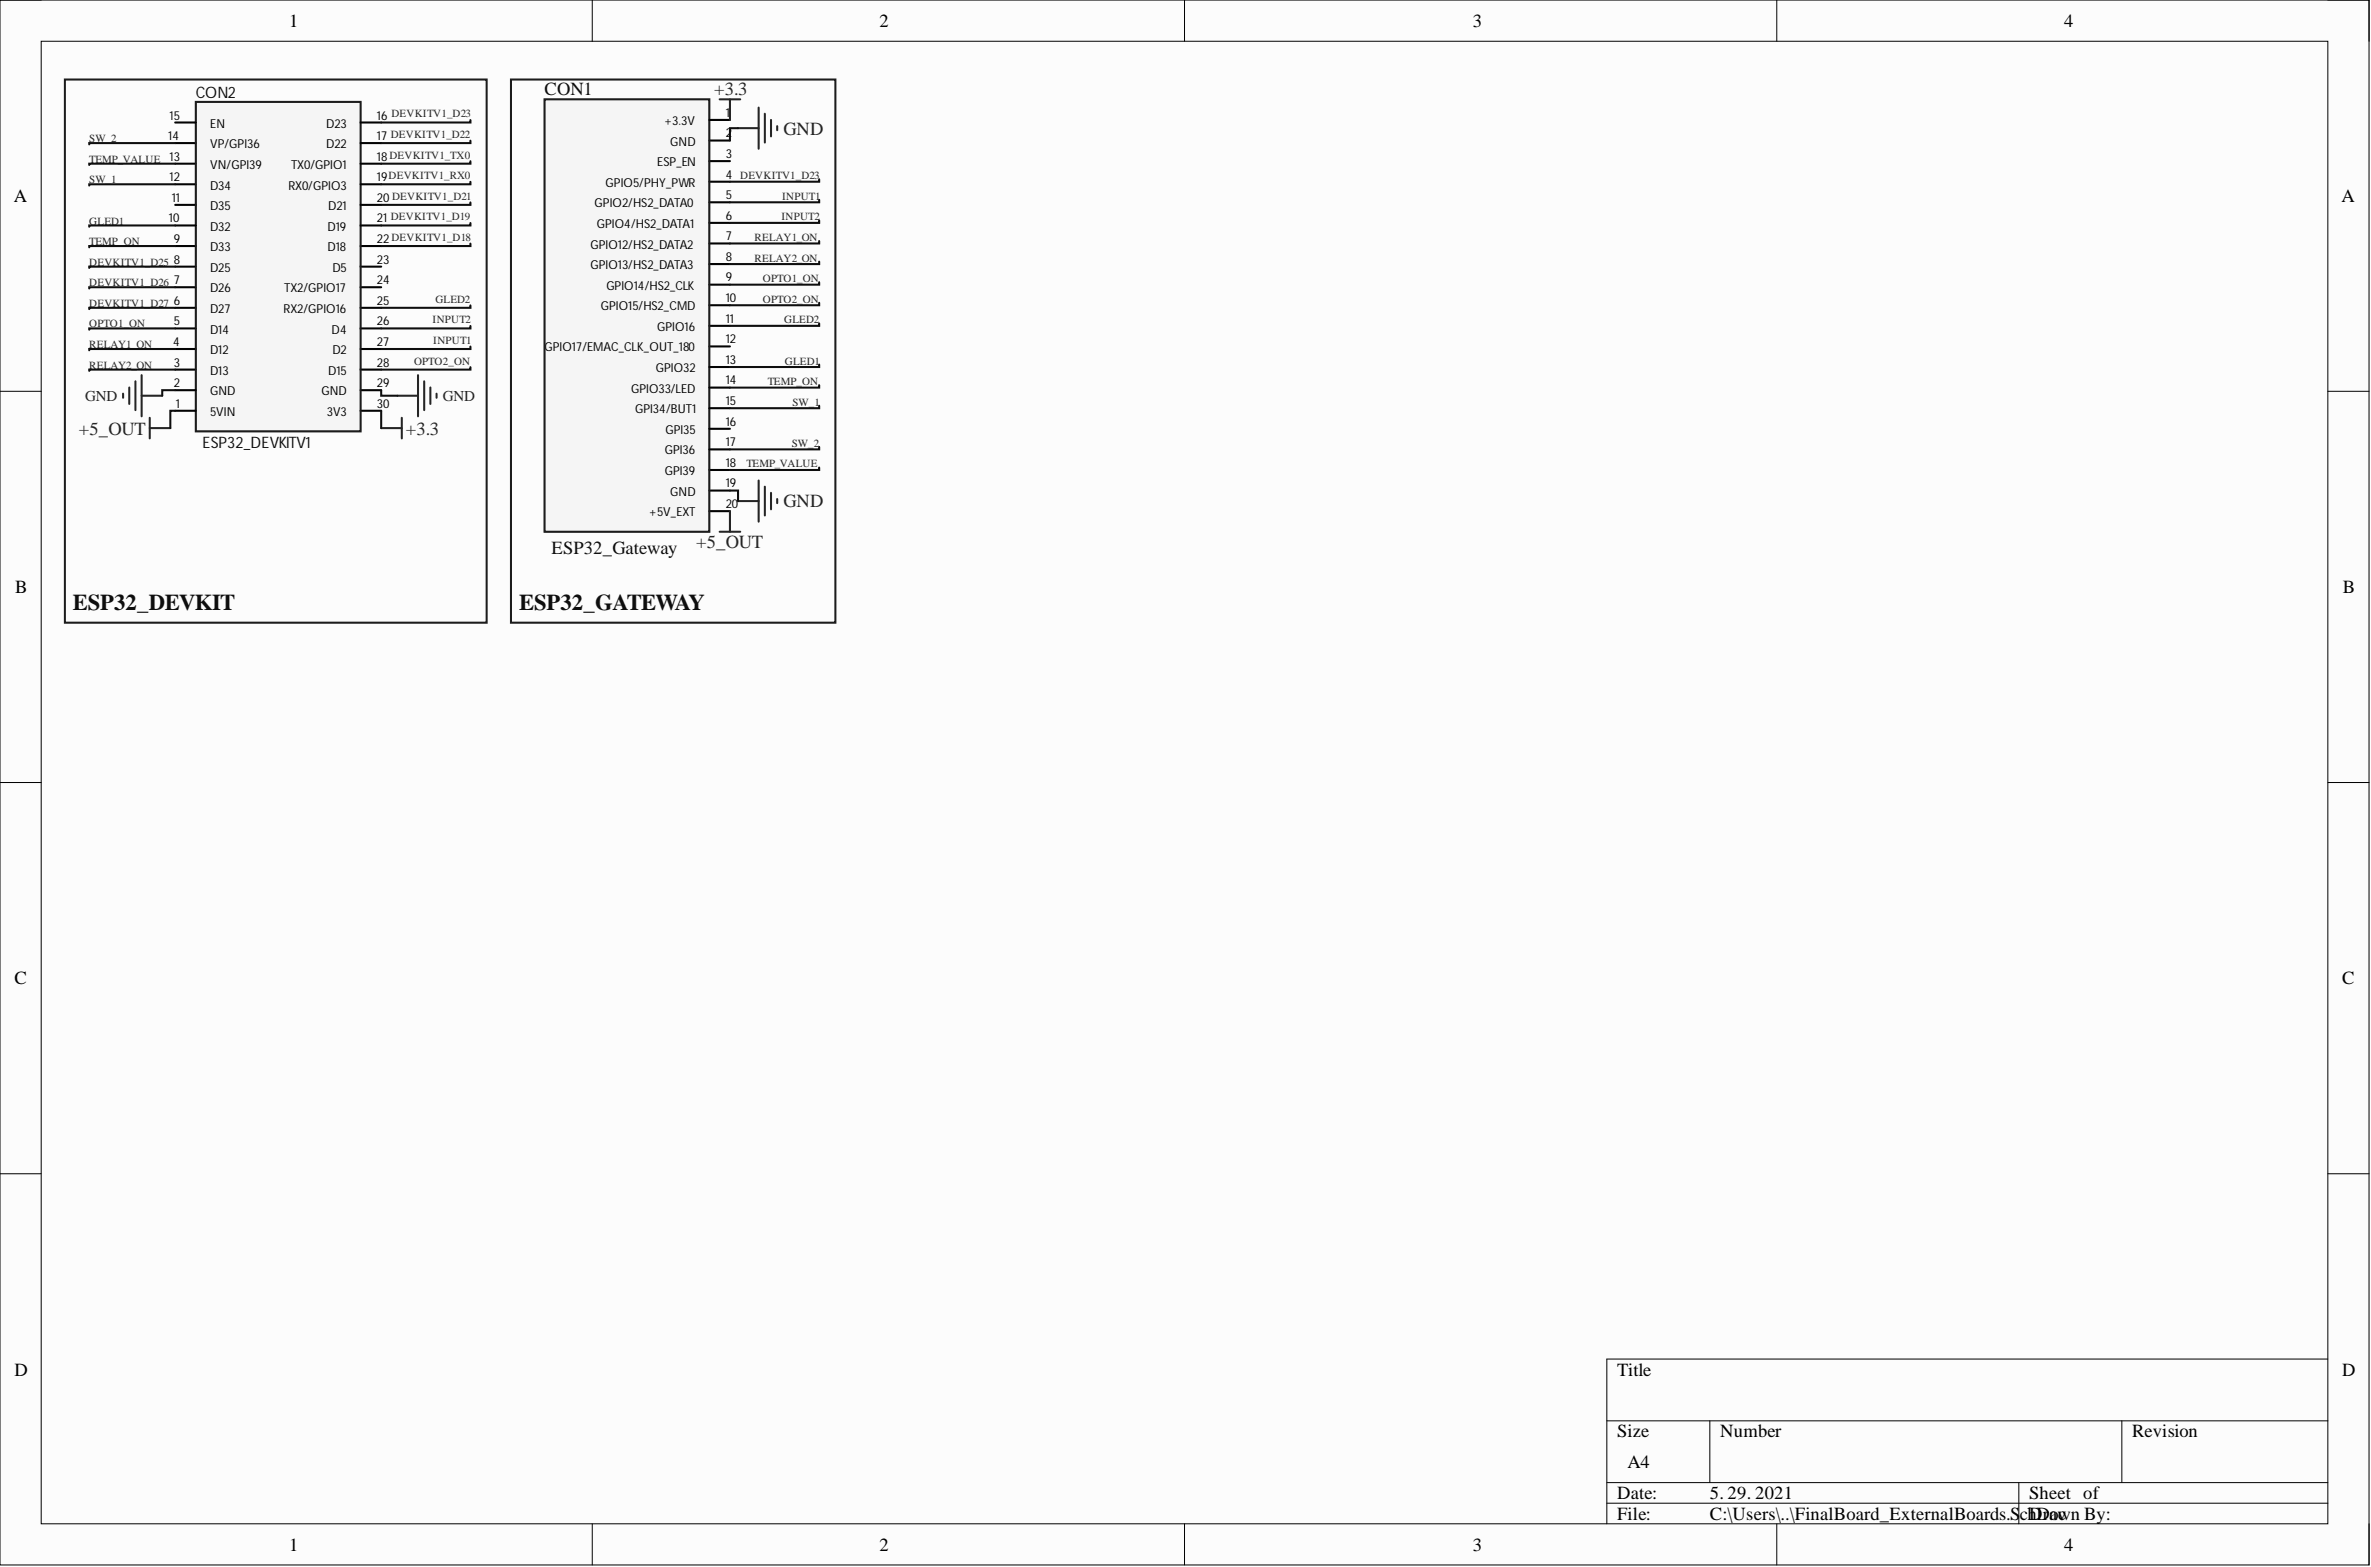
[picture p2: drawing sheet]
<svg xmlns="http://www.w3.org/2000/svg" width="292mm" height="193mm" viewBox="0 0 292 193" stroke-linecap="round" stroke-linejoin="round" font-family="sans-serif">
<defs><g id="words">
<g font-size="2.8" fill="#0e0e0e">
<text x="9" y="75.1">ESP32_DEVKIT</text>
<text x="64" y="75.1">ESP32_GATEWAY</text>
</g>
<g font-size="2.3">
<text x="35.6" y="3.3">1</text>
<text x="108.4" y="3.3">2</text>
<text x="181.5" y="3.3">3</text>
<text x="254.3" y="3.3">4</text>
<text x="1.7" y="24.9">A</text>
<text x="288.5" y="24.9">A</text>
<text x="1.9" y="73">B</text>
<text x="288.6" y="73">B</text>
<text x="1.8" y="121.2">C</text>
<text x="288.6" y="121.2">C</text>
<text x="1.8" y="169.4">D</text>
<text x="199.2" y="169.4">Title</text>
<text x="288.6" y="169.4">D</text>
<text x="199.2" y="177">Size</text>
<text x="211.9" y="177">Number</text>
<text x="262.7" y="177">Revision</text>
<text x="199.2" y="184.6">Date:</text>
<text x="200.5" y="180.8">A4</text>
<text x="210.6" y="184.6">5. 29. 2021</text>
<text x="250" y="184.6">Sheet of</text>
<text x="35.6" y="190.9">1</text>
<text x="108.4" y="190.9">2</text>
<text x="181.5" y="190.9">3</text>
<text x="199.2" y="187.1">File:</text>
<text x="210.6" y="187.1">C:\Users\..\FinalBoard_ExternalBoards.S</text>
<text x="248.8" y="187.1">chDDrawn By:</text>
<text x="252.5" y="187.1">oc</text>
<text x="254.3" y="190.9">4</text>
</g>
<g font-size="2.3" fill="#0e0e0e">
<text x="67.1" y="11.8">CON1</text>
<text x="67.9" y="68.2">ESP32_Gateway</text>
</g>
<g font-size="2.3" fill="#262626">
<text x="88" y="11.8">+3.3</text>
<text x="96.5" y="16.6">GND</text>
<text x="9.7" y="53.5">+5_OUT</text>
<text x="50" y="53.5">+3.3</text>
<text x="96.5" y="62.5">GND</text>
<text x="85.8" y="67.5">+5_OUT</text>
</g>
<g font-size="1.9" fill="#0e0e0e">
<text x="24.1" y="12.1">CON2</text>
<text x="25" y="55.2">ESP32_DEVKITV1</text>
</g>
<g font-size="1.9" fill="#262626">
<text x="10.5" y="49.4">GND</text>
<text x="54.6" y="49.4">GND</text>
</g>
<g font-size="1.5">
<text x="20.7" y="17.3">14</text>
<text x="20.9" y="14.7">15</text>
<text x="25.9" y="15.7">EN</text>
<text x="40.2" y="15.7">D23</text>
<text x="46.4" y="14.7">16</text>
<text x="46.4" y="17.3">17</text>
<text x="81.8" y="15.4">+3.3V</text>
<text x="82.6" y="17.9">GND</text>
<text x="89.4" y="16.9">2</text>
<text x="89.4" y="14.4">1</text>
<text x="20.9" y="22.3">12</text>
<text x="20.9" y="19.8">13</text>
<text x="25.9" y="23.3">D34</text>
<text x="25.9" y="20.8">VN/GPI39</text>
<text x="25.9" y="18.3">VP/GPI36</text>
<text x="35.5" y="23.3">RX0/GPIO3</text>
<text x="35.9" y="20.8">TX0/GPIO1</text>
<text x="40.2" y="18.3">D22</text>
<text x="46.4" y="22.3">19</text>
<text x="46.4" y="19.8">18</text>
<text x="74.6" y="23">GPIO5/PHY_PWR</text>
<text x="81" y="20.5">ESP_EN</text>
<text x="89.4" y="19.4">3</text>
<text x="89.4" y="22">4</text>
<text x="20.8" y="27.4">10</text>
<text x="21.1" y="24.9">11</text>
<text x="21.4" y="29.9">9</text>
<text x="25.9" y="25.9">D35</text>
<text x="25.9" y="28.4">D32</text>
<text x="40.4" y="28.4">D19</text>
<text x="40.4" y="25.9">D21</text>
<text x="46.4" y="29.9">22</text>
<text x="46.4" y="24.9">20</text>
<text x="46.4" y="27.4">21</text>
<text x="73.3" y="25.5">GPIO2/HS2_DATA0</text>
<text x="73.5" y="28.1">GPIO4/HS2_DATA1</text>
<text x="89.4" y="29.6">7</text>
<text x="89.4" y="24.5">5</text>
<text x="89.4" y="27.1">6</text>
<text x="21.4" y="35">7</text>
<text x="21.4" y="32.5">8</text>
<text x="25.9" y="33.5">D25</text>
<text x="25.9" y="30.9">D33</text>
<text x="40.4" y="30.9">D18</text>
<text x="40.9" y="33.5">D5</text>
<text x="46.4" y="32.5">23</text>
<text x="46.4" y="35">24</text>
<text x="72.8" y="33.1">GPIO13/HS2_DATA3</text>
<text x="72.8" y="30.6">GPIO12/HS2_DATA2</text>
<text x="74.7" y="35.7">GPIO14/HS2_CLK</text>
<text x="89.4" y="32.1">8</text>
<text x="89.4" y="34.7">9</text>
<text x="21.4" y="37.5">6</text>
<text x="21.4" y="40.1">5</text>
<text x="25.9" y="36">D26</text>
<text x="25.9" y="38.6">D27</text>
<text x="25.9" y="41.1">D14</text>
<text x="34.9" y="38.6">RX2/GPIO16</text>
<text x="35" y="36">TX2/GPIO17</text>
<text x="40.9" y="41.1">D4</text>
<text x="46.4" y="40.1">26</text>
<text x="46.4" y="37.5">25</text>
<text x="74" y="38.2">GPIO15/HS2_CMD</text>
<text x="81" y="40.7">GPIO16</text>
<text x="89.4" y="39.7">11</text>
<text x="89.4" y="37.2">10</text>
<text x="21.3" y="42.6">4</text>
<text x="21.4" y="45.1">3</text>
<text x="21.4" y="47.7">2</text>
<text x="25.9" y="46.2">D13</text>
<text x="25.9" y="43.6">D12</text>
<text x="40.4" y="46.2">D15</text>
<text x="40.9" y="43.6">D2</text>
<text x="46.4" y="42.6">27</text>
<text x="46.4" y="45.1">28</text>
<text x="46.4" y="47.7">29</text>
<text x="67.1" y="43.3">GPIO17/EMAC_CLK_OUT_180</text>
<text x="80.8" y="45.8">GPIO32</text>
<text x="89.4" y="42.3">12</text>
<text x="89.4" y="44.8">13</text>
<text x="89.4" y="47.3">14</text>
<text x="21.7" y="50.2">1</text>
<text x="25.9" y="51.2">5VIN</text>
<text x="25.9" y="48.7">GND</text>
<text x="39.6" y="48.7">GND</text>
<text x="40.3" y="51.2">3V3</text>
<text x="46.4" y="50.2">30</text>
<text x="77.7" y="48.4">GPIO33/LED</text>
<text x="78.3" y="50.9">GPI34/BUT1</text>
<text x="82" y="53.4">GPI35</text>
<text x="89.4" y="52.4">16</text>
<text x="89.4" y="49.9">15</text>
<text x="81.9" y="58.5">GPI39</text>
<text x="81.9" y="56">GPI36</text>
<text x="89.4" y="57.5">18</text>
<text x="89.4" y="54.9">17</text>
<text x="79.9" y="63.6">+5V_EXT</text>
<text x="82.6" y="61">GND</text>
<text x="89.4" y="62.6">20</text>
<text x="89.4" y="60">19</text>
</g>
<g font-size="1.4" fill="#262626">
<text x="11" y="17.5">SW_2</text>
<text x="48.1" y="17">DEVKITV1_D22</text>
<text x="48.2" y="14.5">DEVKITV1_D23</text>
<text x="11" y="20">TEMP_VALUE</text>
<text x="11" y="22.6">SW_1</text>
<text x="47.9" y="22.1">DEVKITV1_RX0</text>
<text x="48" y="19.5">DEVKITV1_TX0</text>
<text x="91.2" y="22.1">DEVKITV1_D23</text>
<text x="11" y="27.6">GLED1</text>
<text x="48.1" y="27.1">DEVKITV1_D19</text>
<text x="48.2" y="29.7">DEVKITV1_D18</text>
<text x="48.3" y="24.6">DEVKITV1_D21</text>
<text x="93" y="29.7">RELAY1_ON</text>
<text x="96.3" y="27.1">INPUT2</text>
<text x="96.4" y="24.6">INPUT1</text>
<text x="11" y="30.2">TEMP_ON</text>
<text x="11" y="32.7">DEVKITV1_D25</text>
<text x="11" y="35.3">DEVKITV1_D26</text>
<text x="93" y="32.2">RELAY2_ON</text>
<text x="94" y="34.7">OPTO1_ON</text>
<text x="11" y="37.8">DEVKITV1_D27</text>
<text x="11" y="40.3">OPTO1_ON</text>
<text x="53.3" y="39.8">INPUT2</text>
<text x="53.6" y="37.3">GLED2</text>
<text x="94" y="37.3">OPTO2_ON</text>
<text x="96.6" y="39.8">GLED2</text>
<text x="11" y="42.9">RELAY1_ON</text>
<text x="11" y="45.4">RELAY2_ON</text>
<text x="51" y="44.9">OPTO2_ON</text>
<text x="53.4" y="42.4">INPUT1</text>
<text x="94.6" y="47.4">TEMP_ON</text>
<text x="96.7" y="44.9">GLED1</text>
<text x="97.6" y="50">SW_1</text>
<text x="92" y="57.6">TEMP_VALUE</text>
<text x="97.5" y="55">SW_2</text>
</g>
</g></defs>
<path d="M0 0h291.9v192.7h-291.9z" fill-rule="evenodd" fill="#fcfcfc"/>
<path d="M0 0h291.9v192.7h-291.9z" fill="none" stroke="#000" stroke-width=".12"/>
<path d="M5.1 5.1h281.7v182.5h-281.7z" fill-rule="evenodd" fill="#fcfcfc"/>
<g fill="none" stroke="#000" stroke-width=".12">
<path d="M0 0h5.1M5.1 5.1h281.7v182.5h-281.7zM73 0v5.1M145.9 0v5.1M218.9 0v5.1M286.8 0h5.1v5.1M0 48.2h5.1M286.8 48.2h5.1M0 96.4h5.1M286.8 96.4h5.1M0 144.5h5.1M286.8 144.5h5.1"/>
<path d="M198 175h88.8M210.6 175v7.6M261.4 175v7.6M286.8 167.4h-88.8v20.2M73 187.6v5.1M145.9 187.6v5.1M198 182.6h88.8M198 185.1h88.8M218.9 187.6v5.1M248.7 182.6v5M291.9 187.6v5.1"/>
</g>
<path d="M24.1 12.6h20.3v40.5h-20.3z" fill-rule="evenodd" fill="#f5f5f5"/>
<path d="M24.1 12.6h20.3v40.5h-20.3z" fill="none" stroke="#262626" stroke-width=".12"/>
<g fill="none" stroke="#000" stroke-width=".25">
<path d="M21.6 17.6h2.5M21.6 15.1h2.5M44.4 17.6h2.6M44.4 15.1h2.6M21.6 32.8h2.5M21.6 35.4h2.5M21.6 37.9h2.5M21.6 30.3h2.5M21.6 22.7h2.5M21.6 20.2h2.5M21.6 25.2h2.5M21.6 27.8h2.5"/>
<path d="M44.4 32.8h2.6M44.4 35.4h2.6M44.4 37.9h2.6M44.4 30.3h2.6M44.4 22.7h2.6M44.4 20.2h2.6M44.4 25.2h2.6M44.4 27.8h2.6M21.6 43h2.5M21.6 45.5h2.5M21.6 48.1h2.5M21.6 40.4h2.5"/>
<path d="M21.6 50.6h2.5M44.4 43h2.6M44.4 45.5h2.6M44.4 48.1h2.6M44.4 40.4h2.6M44.4 50.6h2.6"/>
</g>
<path d="M24.1 12.6h20.3v40.5h-20.3z" fill="none" stroke="#1c1c1c" stroke-width=".25"/>
<g fill="none" stroke="#262626" stroke-width=".25">
<path d="M15.2 48.5v.5M15.9 47.7v2M16.7 47v3.5M17.4 46.2v5.1M17.4 48.7h2.6M18.4 51.5v2.5M18.4 52.7h2.6M47 52.7h2.5M49 48.7h2.5M49.5 51.5v2.5M51.5 46.2v5.1M52.3 47v3.5"/>
<path d="M53 47.7v2M53.8 48.5v.5"/>
</g>
<path d="M67.1 12.2h20.3v53.3h-20.3z" fill-rule="evenodd" fill="#f5f5f5"/>
<path d="M67.1 12.2h20.3v53.3h-20.3z" fill="none" stroke="#262626" stroke-width=".12"/>
<g fill="none" stroke="#000" stroke-width=".25">
<path d="M87.4 19.8h2.5M87.4 17.3h2.5M87.4 14.8h2.5M87.4 22.4h2.5M87.4 32.5h2.5M87.4 35.1h2.5M87.4 30h2.5M87.4 24.9h2.5M87.4 27.4h2.5M87.4 37.6h2.5M87.4 57.9h2.5M87.4 40.1h2.5"/>
<path d="M87.4 42.7h2.5M87.4 52.8h2.5M87.4 55.3h2.5M87.4 50.3h2.5M87.4 45.2h2.5M87.4 47.7h2.5M87.4 62.9h2.5M87.4 60.4h2.5"/>
</g>
<path d="M8 9.8h52v66.9h-52zM63 9.8h39.9v66.9h-39.9zM67.1 12.2h20.3v53.3h-20.3z" fill="none" stroke="#1c1c1c" stroke-width=".25"/>
<g fill="none" stroke="#262626" stroke-width=".25">
<path d="M88.7 12.2h2.5M89.9 12.2v2.6M90.9 15.8h2.6M93.5 13.2v5.1M94.2 14v3.6M95 14.8v2M95.7 15.5v.5M93.5 59.2v5M94.2 59.9v3.6M88.7 65.5h2.5M89.9 62.9v2.6M90.9 61.7h2.6"/>
<path d="M95 60.7v2M95.7 61.5v.5"/>
</g>
<g fill="none" stroke="#0e0e0e" stroke-width=".25">
<path d="M21.6 17.6h-10.6v.2M58 19.9v.3h-11M58 17.3v.3h-11M58 14.8v.3h-11M90.9 15.8h-1v1.5M21.6 37.9h-10.6v.2M21.6 35.4h-10.6v.1M21.6 32.8h-10.6v.2M21.6 30.3h-10.6v.2M21.6 27.8h-10.6v.1M21.6 22.7h-10.6v.2M21.6 20.2h-10.6v.1"/>
<path d="M58 37.6v.3h-11M58 30v.3h-11M58 27.5v.3h-11M58 24.9v.3h-11M58 22.4v.3h-11M100.9 22.1v.3h-11M100.9 24.6v.3h-11M100.9 27.1v.3h-11M100.9 29.7v.3h-11M100.9 32.2v.3h-11M100.9 34.8v.3h-11M100.9 37.3v.3h-11"/>
<path d="M100.9 39.8v.3h-11M21.6 50.6h-.6v2.1M21.6 48.1h-1.6v.6M21.6 45.5h-10.6v.2M21.6 43h-10.6v.1M21.6 40.4h-10.6v.2M47 48.1v.6h2M47 50.6v2.1M58 45.2v.3h-11M58 42.7v.3h-11M58 40.1v.3h-11M100.9 44.9v.3h-11"/>
<path d="M100.9 47.4v.3h-11M100.9 50v.3h-11M100.9 55v.3h-11M100.9 57.6v.3h-11M89.9 60.4h1v1.3"/>
</g>
<use href="#words"/>
</svg>
